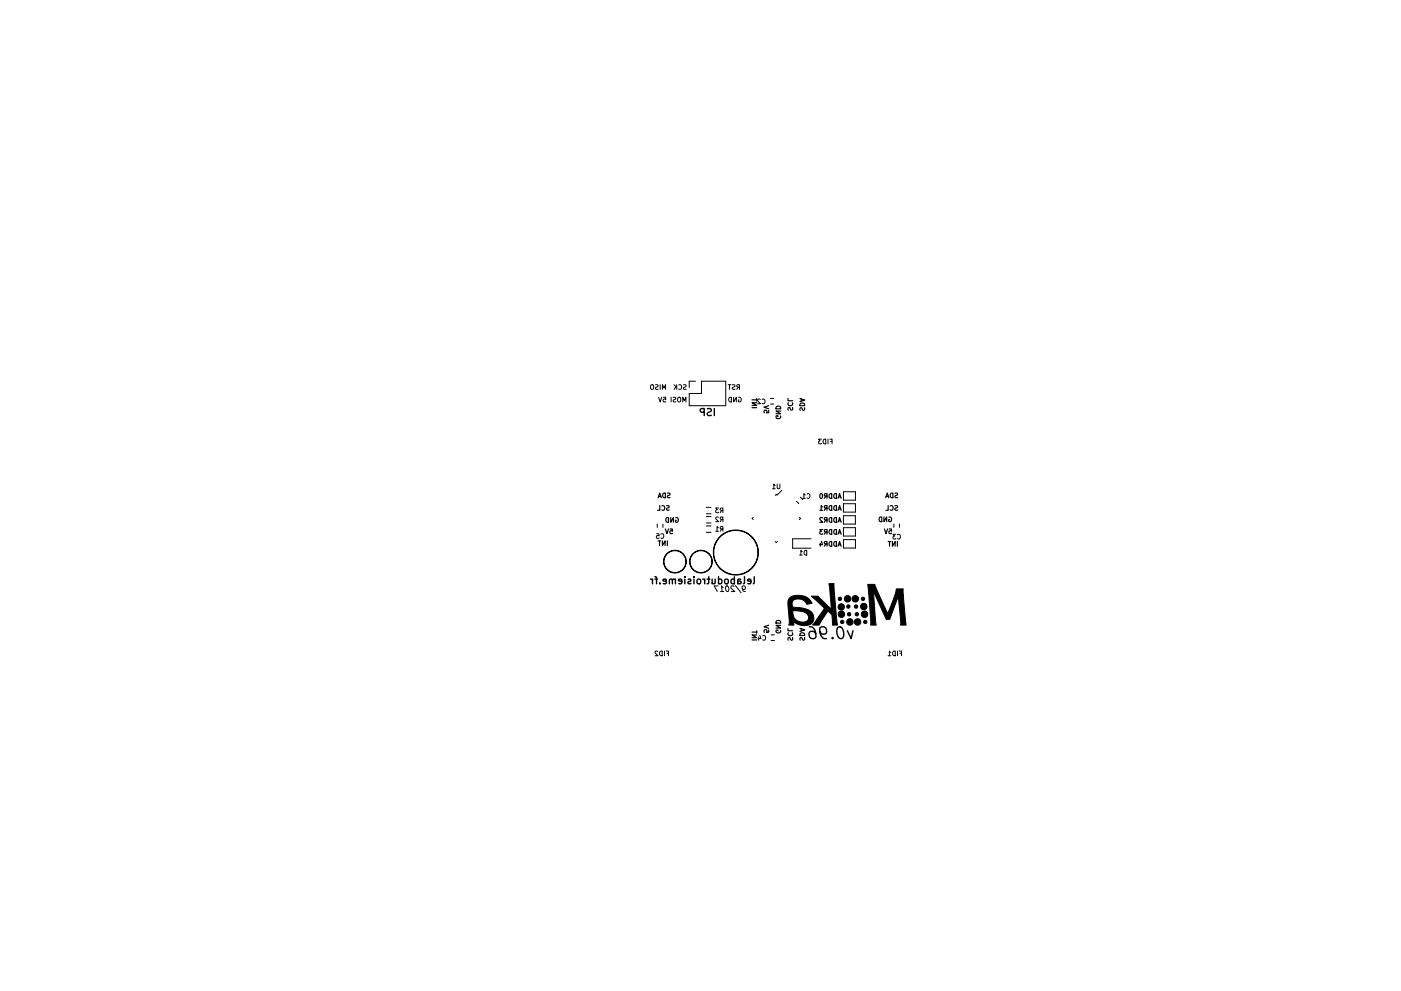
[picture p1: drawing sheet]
<svg xmlns="http://www.w3.org/2000/svg" width="297mm" height="210mm" viewBox="0 0 297 210" stroke-linecap="round" stroke-linejoin="round" font-family="sans-serif">
<g fill="none" stroke="#000" stroke-width=".21">
<path d="M138 81.8l.2-.2 .3 .2 .1 .5-.2 .3-.4-.1zM139 81.7h.5a.42 .42 0 0 1-.5 .5l.1 .4h.4M139.6 84.3l.4 1 .3-1M140 81.6v1M140.4 82.6v-1l.4 .7 .3-.7v1M140.6 84.3h.5l.1 .5-.5-.1-.1 .5h.6M142.3 84.3v1M142.7 84.3l.5 .1a.42 .42 0 0 1-.4 .5v.3h.5M142.9 81.6l.6 .6M143.3 82l-.4 .6M143.5 81.6v1M143.7 84.4l.2-.1 .4 .1v.5l-.1 .3-.5-.1z"/>
<path d="M143.9 81.7a.44 .44 0 0 1 .6 .4 .44 .44 0 0 1-.6 .4M144.8 85.3v-1l.3 .7 .3-.7v1M144.9 81.7h.5a.42 .42 0 0 1-.4 .5v.4h.5M147.5 80.9h-1.4v1.3M148.7 80.9h5.2v5.2h-7.8v-2.6h2.6zM154.4 81.6h.6M154.6 84.4l.5-.1v1a.52 .52 0 0 1-.6-.3 .52 .52 0 0 1 .1-.6zM154.7 81.6v1M155.3 81.7h.5a.42 .42 0 0 1-.5 .5l.1 .4h.4M155.5 84.3v1l.6-1v1M156.5 82.1l-.3 .5M156.6 84.3a.45 .45 0 0 1 .6 .5 .45 .45 0 0 1-.7 .4v-.3h.2"/>
<path d="M156.8 82.1h-.5v-.4l.5-.1v1M161.2 84.8l-.4-.1-.2 .2 .7 .8h-.7M161.6 84.8a.44 .44 0 0 1 .6 .4 .44 .44 0 0 1-.6 .4M163.4 84.5h.7M163.4 85.7h.7M174.2 93.2h-.6l.3 .4h-.3v.5h.6M174.6 93.3l.5-.1v1a.52 .52 0 0 1-.6-.3 .52 .52 0 0 1 .1-.6zM175.6 93.2v1M175.9 93.2h.5v1M176.1 93.6h.3M139.2 113.2h.5v.5h-.4l-.1 .4h.5M139.4 111.2v.7"/>
<path d="M140.1 113.3a.44 .44 0 0 1 .6 .4 .44 .44 0 0 1-.6 .4M140.6 111.2v.7M149.8 109.6h1M149.8 111h1M149.8 111.6h1M149.8 112.9h1M149.8 107.6h1M149.8 109h1M151.7 112.7h.6M152.3 112l-.3-.3v1M152.3 109.8l-.4-.1-.2 .3 .7 .7h-.7M152.4 107.8h-.7l.4 .4-.3 .1v.4h.6"/>
<path d="M153 112.2l-.3 .5M153 110.2l-.3 .5M153 108.3l-.3 .5M153.3 112.2h-.5l-.1-.4 .6-.1v1M153.3 110.2h-.5l-.1-.4 .6-.1v1M153.3 108.3h-.5l-.1-.4 .6-.1v1M159.7 109.8l-.2 .2 .2 .2M163.8 103.7h.6M164.4 103l-.3-.3v1M164.4 114.9l.2 .2 .2-.2M164.8 102.7v.8l.2 .2 .4-.2v-.8M165.8 104l-1 1-.2-.1-.2 .2"/>
<path d="M168.9 106.4l.5 .5M169.5 109.8l.2 .2-.2 .2M169.5 117.8h.6M169.7 105.5l.5 .5M170.1 117l-.3-.2v1M170.2 105.7h.5M170.6 116.9l.4-.1v1a.52 .52 0 0 1-.5-.3 .52 .52 0 0 1 .1-.6zM170.7 105l-.3-.3v1M171.1 104.8a.44 .44 0 0 1 .6 .4 .44 .44 0 0 1-.6 .4M172 114.3h-3.9v2h3.9M178.8 109.4h2.6v1.8h-2.6zM178.8 114.5h2.6v1.8h-2.6z"/>
<path d="M178.8 104.3h2.6v1.8h-2.6zM178.8 106.9h2.6v1.8h-2.6zM178.8 112h2.6v1.7h-2.6zM189.5 111.2v.7M190 113.4h-.7l.4 .3-.3 .1v.5h.6M190.3 113.5a.44 .44 0 0 1 .6 .4 .44 .44 0 0 1-.6 .4M190.7 111.2v.7M139.5 138.2l-.4-.1-.2 .3 .6 .7h-.6M139.9 138.3l.5-.2v1a.52 .52 0 0 1-.5-.2 .52 .52 0 0 1 0-.6zM140.9 138.1v1M141.3 138.1h.4v1M141.4 138.6h.3"/>
<path d="M152.2 124.3h-.8l.7 1.2M152.8 125.5h.7M153.3 124.6l-.3-.3 .1 1.2M153.9 124.4l.1-.1a.65 .65 0 0 1 .5 .6 .65 .65 0 0 1-.3 .6 .84 .84 0 0 1-.3-1.1zM155.6 124.4l-.5-.1-.2 .3 .9 .9h-.7M155.9 124.2l1.2 1.6M157.4 124.8l.2 .2h.4l-.1-.6-.4-.1-.2 .2 .2 .7 .2 .2 .3 .1M160.9 135.2v.6M161.1 134.8l.2 .7h-.6M161.7 134.9a.44 .44 0 0 1 .6 .4 .44 .44 0 0 1-.6 .4M163.5 134.7h.7M163.5 135.9h.7"/>
<path d="M188.3 139.1h.6M188.9 138.4l-.3-.3v1M189.3 138.3l.5-.2v1a.52 .52 0 0 1-.5-.2 .52 .52 0 0 1 0-.6zM190.3 138.1v1M190.7 138.1h.4v1M190.8 138.6h.3"/>
</g>
<g fill="none" stroke="#000" stroke-width=".3">
<path d="M149.3 87.5l-.7-.1-.1-.2v-.4l.8-.1v1.5M150 86.7h.5l.2 .1v.4l-.6 .3-.1 .4 .2 .3 .6-.1M151.5 86.7v1.5M137.9 122.9l.4 .2M138.3 122.9v1M138.8 122.4l.4 .2v1.3M138.8 122.9h.6M139.9 123.7v.2M141.3 123.4l-.7-.2v-.3h.5l.2 .2-.1 .7h-.6M142.6 123.1l-.3-.2h-.3l-.1 1M143.2 123l-.2-.1h-.4v1M143.2 122.9v1"/>
<path d="M144.6 123.4l-.8-.2 .1-.3h.4l.3 .2-.1 .7h-.6M145.2 122.4v.1M145.2 122.9v1M145.9 122.9h.4l.2 .2-.1 .2-.5 .1v.4h.6M147.1 122.4v.1M147.1 122.9v1M147.8 123l.3-.1 .4 .1 .1 .6-.2 .2-.3 .1-.3-.2zM149 122.9l.4 .2M149.4 122.9v1M149.9 122.9h.6M150.3 122.4v1.2l-.4 .3M151 122.9v1"/>
<path d="M151.6 122.9v.9l-.4 .1-.2-.2M152.3 122.9h.5l.3 .2-.2 .7h-.6M152.3 122.4v1.5M153.7 123l.2-.1 .4 .1 .1 .6-.1 .2-.4 .1-.2-.2zM155.7 122.9h-.4l-.3 .2 .1 .7h.6M155.7 122.4v1.5M156.4 123.2l.5 .1 .2 .2-.2 .4-.5-.1M157.1 122.9h-.6l-.1 1M157.8 122.4v1.2l-.2 .3M159.2 123.4l-.7-.2 .1-.3h.4l.2 .2-.1 .7h-.5M159.9 122.4v1.2l-.2 .3M171.6 133a1.13 1.13 0 0 1 1.3 1.1l.1 .9-.2 .4a.82 .82 0 0 1-1.2-.4l-.1-.6 .2-.3a.82 .82 0 0 1 1.2 .3"/>
<path d="M173.8 134.1a.8 .8 0 0 0 1.4 .2v-.8a.8 .8 0 0 0-1.3-.3 1.84 1.84 0 0 0 .8 2.3h.5M176.5 135.3l-.1 .1 .1 .1 .1-.1-.1-.1v.2M177.7 133.1a.64 .64 0 0 1 1 .4 1.36 1.36 0 0 1-.3 2 1.47 1.47 0 0 1-.7-2.4zM179.7 133.8l.8 1.7 .3-1.7"/>
</g>
<g fill="none" stroke="#000" stroke-width=".25">
<path d="M159.4 86.5h1M159.4 84.8h1M160.4 85.4h-1l1 .6h-1M160.4 84.5v.6M163 87.1v.4l-.5 .1 .1-.5h-.5v.5M163 86.1l-1 .3 1 .3M164.6 86.4a.54 .54 0 0 1 .6-.2 .54 .54 0 0 1 .3 .5h-1zM165.5 88.3a.45 .45 0 0 1-.5 .5 .45 .45 0 0 1-.4-.6h.3v.2M165.5 87.2h-1l1 .6h-1M167.1 84.5v.5h1M167.2 85.4a.44 .44 0 0 0 .4 .7 .44 .44 0 0 0 .4-.7M168 86.4v.6a.42 .42 0 0 1-.6-.5h-.3v.5"/>
<path d="M169.6 84.5l1 .4-1 .3M169.7 85.6a.52 .52 0 0 1 .6-.1 .52 .52 0 0 1 .3 .6h-1zM169.9 84.6v.5M170.6 86.5l-.1 .5a.42 .42 0 0 1-.5-.5l-.4 .1v.5M139.5 105.6l.4-1 .3 1M139.5 114.8h.6M139.6 105.3h.5M139.8 114.8v1M139.9 107.3v1h-.5M140.3 107.4a.44 .44 0 0 1 .6 .4 .44 .44 0 0 1-.6 .4M140.4 114.8v1l.6-1v1M140.6 104.7l.5-.1v1a.52 .52 0 0 1-.6-.3 .52 .52 0 0 1 .1-.6z"/>
<path d="M141.1 112.2l.3 1 .3-1M141.3 110l.4-.2v1a.52 .52 0 0 1-.5-.3 .52 .52 0 0 1 .1-.5zM141.3 107.3l.5 .1a.42 .42 0 0 1-.4 .5v.3h.5M141.5 104.7h.5a.42 .42 0 0 1-.5 .5l.1 .4h.5M141.5 114.8v1M142.1 112.2h.4l.1 .5h-.5v.4h.5M142.2 109.8v1l.6-1v1M143.3 109.9a.45 .45 0 0 1 .5 .4 .45 .45 0 0 1-.6 .4v-.3h.2M173.8 108.3h.6M173.9 115.2v.7M174 104.8l.1-.1a.49 .49 0 0 1 .3 .5 .49 .49 0 0 1-.4 .5l-.2-.4zM174.1 114.8l.3 .8h-.6"/>
<path d="M174.4 109.9l-.4-.1-.2 .3 .6 .7h-.6M174.4 107.6l-.3-.3v1M174.4 112.3h-.6l.3 .4-.2 .1v.5h.5M175.1 110.3l-.3 .5M175.1 115.4l-.3 .5M175.1 112.9l-.3 .4M175.1 107.8l-.3 .5M175.1 105.3l-.3 .4M175.3 110.3h-.4l-.1-.4 .5-.1v1M175.3 115.4h-.4l-.1-.4 .5-.1v1M175.3 112.9l-.4-.1-.1-.4 .5-.1v1M175.3 107.8l-.4-.1-.1-.3 .5-.1v1"/>
<path d="M175.3 105.3l-.4-.1-.1-.4 .5-.1v1M175.9 110l.4-.2v1a.52 .52 0 0 1-.5-.3 .52 .52 0 0 1 .1-.5zM175.9 115l.4-.1v1a.52 .52 0 0 1-.5-.3 .52 .52 0 0 1 .1-.6zM175.9 112.5l.4-.2v1a.52 .52 0 0 1-.5-.2 .52 .52 0 0 1 .1-.6zM175.9 104.9l.4-.2v1a.52 .52 0 0 1-.5-.2 .52 .52 0 0 1 .1-.6zM176 107.3h.3v1a.53 .53 0 0 1-.5-.4 .53 .53 0 0 1 .2-.6zM176.9 110l.4-.2v1a.52 .52 0 0 1-.5-.3 .52 .52 0 0 1 .1-.5zM176.9 115l.4-.1v1a.52 .52 0 0 1-.5-.3 .52 .52 0 0 1 .1-.6zM176.9 112.5l.4-.2v1a.52 .52 0 0 1-.5-.2 .52 .52 0 0 1 .1-.6zM176.9 107.4l.4-.1v1a.52 .52 0 0 1-.5-.3 .52 .52 0 0 1 .1-.6zM176.9 104.9l.4-.2v1a.52 .52 0 0 1-.5-.2 .52 .52 0 0 1 .1-.6zM177.7 110.8l.3-1 .3 1"/>
<path d="M177.7 115.9l.3-1 .3 1M177.7 113.3l.3-1 .3 1M177.7 108.3l.3-1 .3 1M177.7 105.7l.3-1 .3 1M177.8 110.5h.4M177.8 115.6h.4M177.8 113.1h.4M177.8 108h.4M177.8 105.4h.4M186.5 109.8l.4-.1v1a.52 .52 0 0 1-.5-.3 .52 .52 0 0 1 .1-.6zM187.4 109.7v1l.6-1v1M187.5 112.2l.3 1 .4-1"/>
<path d="M187.8 105.6l.3-1 .4 1M187.9 105.3h.5M188.3 107.3v1h-.5M188.3 114.9h.6M188.5 109.7a.45 .45 0 0 1 .5 .5 .45 .45 0 0 1-.6 .4v-.3h.2M188.5 112.2h.5v.5h-.4l-.1 .4h.5M188.6 114.9v1M188.7 107.4a.44 .44 0 0 1 .7 .4 .44 .44 0 0 1-.7 .4M188.8 104.7l.5-.1v1a.52 .52 0 0 1-.5-.3 .52 .52 0 0 1 0-.6zM189.2 114.9v1l.6-1v1M189.7 107.3l.6 .1a.42 .42 0 0 1-.5 .5v.3h.5M189.7 104.7h.6a.42 .42 0 0 1-.5 .5v.4h.5"/>
<path d="M190.3 114.9v1M159.4 135.8h1M159.4 134.1h1M160.4 134.7h-1l1 .6h-1M160.4 133.8v.6M163 133.6v.5l-.5 .1 .1-.5-.5-.1v.6M163 132.6l-1 .4 1 .3M164.6 131.8a.54 .54 0 0 1 .6-.1 .54 .54 0 0 1 .3 .5h-1zM165.5 133.7a.45 .45 0 0 1-.5 .6 .45 .45 0 0 1-.4-.6h.3v.2M165.5 132.7h-1l1 .5h-1M167.1 133.3v.5h1M167.2 134.2a.44 .44 0 0 0 .4 .7 .44 .44 0 0 0 .4-.7"/>
<path d="M168 135.2v.6a.42 .42 0 0 1-.6-.5h-.3v.5M169.6 133.3l1 .3-1 .4M169.7 134.3a.52 .52 0 0 1 .6 0 .52 .52 0 0 1 .3 .5h-1zM169.9 133.4v.5M170.6 135.2l-.1 .6a.42 .42 0 0 1-.5-.5h-.4v.5"/>
</g>
<g fill="#000" stroke="#000" stroke-width=".21">
<path d="M141.4 117.4a2.41 2.41 0 0 1 2.6-.5 2.41 2.41 0 0 1 1.5 2.3h-.1a2.32 2.32 0 0 0-3.4-2 2.32 2.32 0 0 0-.3 3.9 2.32 2.32 0 0 0 3.7-1.5l.1-.4a2.41 2.41 0 0 1-3.3 2.2 2.41 2.41 0 0 1-.8-4zM146.9 117.5a2.34 2.34 0 0 1 2.6-.6 2.34 2.34 0 0 1 1.4 2.2 2.31 2.31 0 0 0-3.4-2 2.31 2.31 0 0 0-.2 4 2.31 2.31 0 0 0 3.6-1.7v-.3a2.38 2.38 0 0 1-3.2 2.3 2.38 2.38 0 0 1-.8-3.9zM152.6 113.9a4.8 4.8 0 0 1 5.2-1.1 4.8 4.8 0 0 1 3 4.3 4.7 4.7 0 0 0-5.1-4.6 4.7 4.7 0 0 0-4.3 5.3 4.7 4.7 0 0 0 5.5 4 4.9 4.9 0 0 0 3.9-4.7 4.8 4.8 0 0 1-6.6 4.6 4.8 4.8 0 0 1-1.6-7.8zM167.5 126.8a3.2 3.2 0 0 1 4.7 1.2l-1.1 .2a1.86 1.86 0 0 0-3.1-.5v.7a.46 .46 0 0 0 .2 .5 .46 .46 0 0 0 .5 0 4.5 4.5 0 0 1 3.6 1.3l.2 .9h-1.1a1.82 1.82 0 0 0-2.1-1.5h-1.2a1.95 1.95 0 0 0 .9 2.1 1.95 1.95 0 0 0 2.3-.2l.1-.4h1.1a1.78 1.78 0 0 1-2.3 1.6l-1.1-.3-.8-.5v.7h-1.1l.2-.6-.2-2.2a4.3 4.3 0 0 1 0-2.7zM172 126.5h1.4l2.9 2.7-.6-5.4h1.1l.8 8.8h-1.1l-.1-1.5a1.36 1.36 0 0 0-.9-1.4l-1.8 2.9h-1.4l2.3-3.3a.29 .29 0 0 0 .2-.3 .29 .29 0 0 0-.3-.2zM184 124h1.5l2.7 6.2 1.5-3.8 .3-1.5h1.5v1.4h-1h1l.6 6.3h-1.1l-.5-6.3-1.9 5.1h-.7l-2.8-6 .7 7.2h-1.2z"/>
<circle cx="178.1" cy="127" r=".36"/>
<circle cx="178.4" cy="128.8" r=".67"/>
<circle cx="178.4" cy="130.3" r=".69"/>
<circle cx="178.6" cy="132" r=".36"/>
<circle cx="179.7" cy="127" r=".69"/>
<circle cx="179.9" cy="128.7" r=".36"/>
<circle cx="180" cy="130.3" r=".36"/>
<circle cx="180.2" cy="132" r=".68"/>
<circle cx="181.3" cy="127.1" r=".69"/>
<circle cx="181.5" cy="128.7" r=".36"/>
<circle cx="181.7" cy="130.3" r=".36"/>
<circle cx="181.8" cy="132" r=".69"/>
<circle cx="183" cy="127.1" r=".36"/>
<circle cx="183.1" cy="128.7" r=".69"/>
<circle cx="183.3" cy="130.3" r=".69"/>
<circle cx="183.5" cy="132" r=".36"/>
</g>
</svg>
